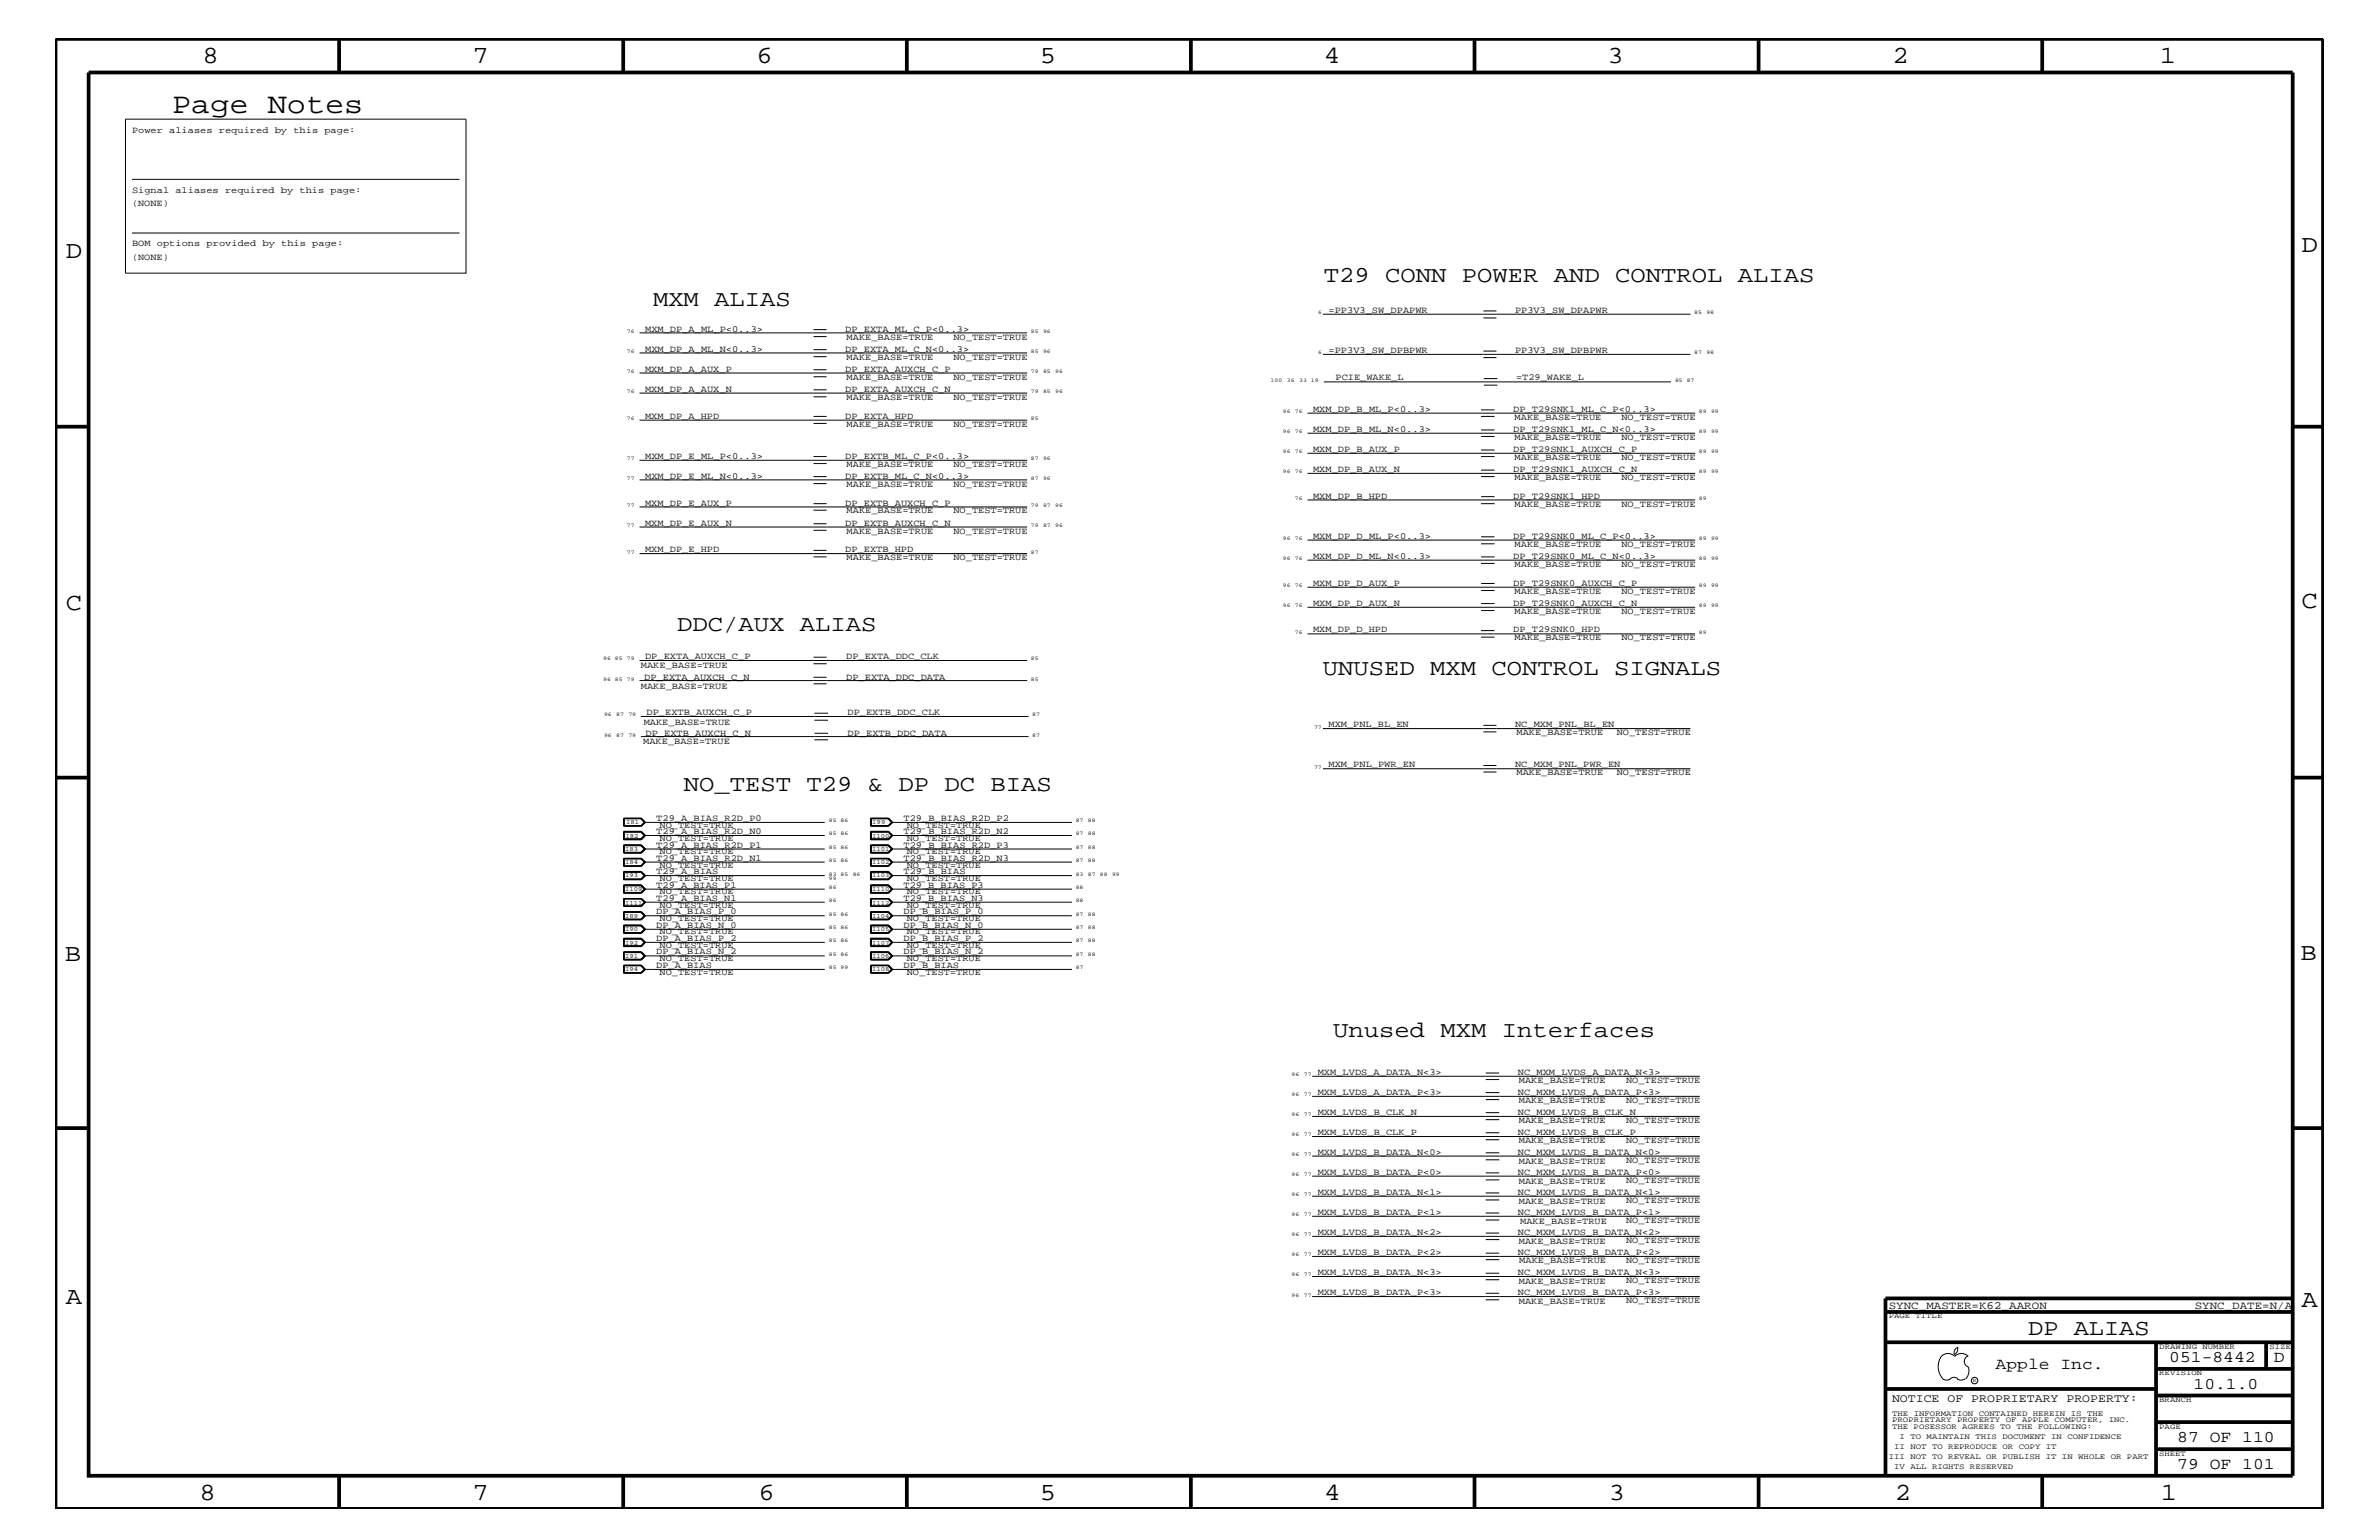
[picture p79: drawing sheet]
<svg xmlns="http://www.w3.org/2000/svg" width="432mm" height="279mm" viewBox="0 0 432 279" stroke-linecap="round" stroke-linejoin="round" font-family="sans-serif">
<defs><g id="words">
<text font-size="5.2" x="31.2" y="20.4">Page Notes</text>
<g font-size="4.5">
<text x="36.7" y="11.5">8</text>
<text x="85.8" y="11.5">7</text>
<text x="137.3" y="11.5">6</text>
<text x="188.7" y="11.5">5</text>
<text x="240.3" y="11.5">4</text>
<text x="291.8" y="11.5">3</text>
<text x="343.5" y="11.5">2</text>
<text x="392" y="11.5">1</text>
<text x="11.9" y="46.8">D</text>
<text x="417.7" y="45.7">D</text>
<text x="11.9" y="110.6">C</text>
<text x="417.7" y="110.3">C</text>
<text x="11.8" y="174.3">B</text>
<text x="417.6" y="174.2">B</text>
<text x="11.9" y="236.7">A</text>
<text x="417.7" y="237.1">A</text>
<text x="36.2" y="272.1">8</text>
<text x="85.8" y="272.1">7</text>
<text x="137.7" y="272.1">6</text>
<text x="188.7" y="272.1">5</text>
<text x="240.4" y="272.1">4</text>
<text x="292" y="272.1">3</text>
<text x="343.9" y="272.1">2</text>
<text x="392.2" y="272.1">1</text>
</g>
<g font-size="4.1">
<text x="240.3" y="51.1">T29 CONN POWER AND CONTROL ALIAS</text>
<text x="118.5" y="55.6">MXM ALIAS</text>
<text x="122.9" y="114.4">DDC/AUX ALIAS</text>
<text x="240.1" y="122.5">UNUSED MXM CONTROL SIGNALS</text>
<text x="124.1" y="143.5">NO_TEST T29 &amp; DP DC BIAS</text>
<text x="242" y="188.1">Unused MXM Interfaces</text>
<text x="368.1" y="242.3">DP ALIAS</text>
</g>
<g font-size="3">
<text x="362.2" y="248.4">Apple Inc.</text>
<text x="393.7" y="247.1">051-8442</text>
<text x="398.1" y="252">10.1.0</text>
<text x="412.7" y="247.1">D</text>
<text x="395.2" y="261.6">87 OF 110</text>
<text x="395.2" y="266.6">79 OF 101</text>
</g>
<text font-size="2.1" x="343.4" y="254.4">NOTICE OF PROPRIETARY PROPERTY:</text>
<g font-size="2">
<text x="342.8" y="237.4">SYNC_MASTER=K62_AARON</text>
<text x="398.4" y="237.4">SYNC_DATE=N/A</text>
</g>
<g font-size="1.7">
<text x="24" y="24.1">Power aliases required by this page:</text>
<text x="24" y="35">Signal aliases required by this page:</text>
<text x="24" y="37.4">(NONE)</text>
<text x="24" y="44.6">BOM options provided by this page:</text>
<text x="24" y="47.1">(NONE)</text>
<text x="241.1" y="56.8">=PP3V3_SW_DPAPWR</text>
<text x="275" y="56.8">PP3V3_SW_DPAPWR</text>
<text x="117.1" y="63.9">MXM_DP_A_ML_N&lt;0..3&gt;</text>
<text x="117.1" y="60.2">MXM_DP_A_ML_P&lt;0..3&gt;</text>
<text x="153.4" y="63.9">DP_EXTA_ML_C_N&lt;0..3&gt;</text>
<text x="153.4" y="60.2">DP_EXTA_ML_C_P&lt;0..3&gt;</text>
<text x="153.7" y="65.3">MAKE_BASE=TRUE</text>
<text x="153.7" y="61.7">MAKE_BASE=TRUE</text>
<text x="173.1" y="65.3">NO_TEST=TRUE</text>
<text x="173.1" y="61.7">NO_TEST=TRUE</text>
<text x="241.1" y="64">=PP3V3_SW_DPBPWR</text>
<text x="275" y="64">PP3V3_SW_DPBPWR</text>
<text x="117.1" y="71.1">MXM_DP_A_AUX_N</text>
<text x="117.1" y="67.5">MXM_DP_A_AUX_P</text>
<text x="153.4" y="67.5">DP_EXTA_AUXCH_C_P</text>
<text x="153.4" y="71.1">DP_EXTA_AUXCH_C_N</text>
<text x="153.7" y="68.9">MAKE_BASE=TRUE</text>
<text x="173.1" y="68.9">NO_TEST=TRUE</text>
<text x="242.4" y="69">PCIE_WAKE_L</text>
<text x="275.2" y="69">=T29_WAKE_L</text>
<text x="117.1" y="76">MXM_DP_A_HPD</text>
<text x="153.4" y="76">DP_EXTA_HPD</text>
<text x="153.7" y="77.4">MAKE_BASE=TRUE</text>
<text x="153.7" y="72.6">MAKE_BASE=TRUE</text>
<text x="173.1" y="77.4">NO_TEST=TRUE</text>
<text x="173.1" y="72.6">NO_TEST=TRUE</text>
<text x="238.3" y="74.7">MXM_DP_B_ML_P&lt;0..3&gt;</text>
<text x="274.7" y="74.7">DP_T29SNK1_ML_C_P&lt;0..3&gt;</text>
<text x="274.9" y="76.2">MAKE_BASE=TRUE</text>
<text x="294.3" y="76.2">NO_TEST=TRUE</text>
<text x="117.1" y="83.3">MXM_DP_E_ML_P&lt;0..3&gt;</text>
<text x="153.4" y="83.3">DP_EXTB_ML_C_P&lt;0..3&gt;</text>
<text x="238.3" y="82">MXM_DP_B_AUX_P</text>
<text x="238.3" y="78.3">MXM_DP_B_ML_N&lt;0..3&gt;</text>
<text x="274.7" y="82">DP_T29SNK1_AUXCH_C_P</text>
<text x="274.7" y="78.3">DP_T29SNK1_ML_C_N&lt;0..3&gt;</text>
<text x="274.9" y="83.5">MAKE_BASE=TRUE</text>
<text x="274.9" y="79.9">MAKE_BASE=TRUE</text>
<text x="294.3" y="83.5">NO_TEST=TRUE</text>
<text x="294.3" y="79.9">NO_TEST=TRUE</text>
<text x="117.1" y="86.9">MXM_DP_E_ML_N&lt;0..3&gt;</text>
<text x="153.4" y="86.9">DP_EXTB_ML_C_N&lt;0..3&gt;</text>
<text x="153.7" y="84.7">MAKE_BASE=TRUE</text>
<text x="153.7" y="88.3">MAKE_BASE=TRUE</text>
<text x="173.1" y="84.7">NO_TEST=TRUE</text>
<text x="173.1" y="88.3">NO_TEST=TRUE</text>
<text x="238.3" y="85.6">MXM_DP_B_AUX_N</text>
<text x="274.7" y="85.6">DP_T29SNK1_AUXCH_C_N</text>
<text x="274.9" y="87.1">MAKE_BASE=TRUE</text>
<text x="294.3" y="87.1">NO_TEST=TRUE</text>
<text x="117.1" y="95.4">MXM_DP_E_AUX_N</text>
<text x="117.1" y="91.7">MXM_DP_E_AUX_P</text>
<text x="153.4" y="91.7">DP_EXTB_AUXCH_C_P</text>
<text x="153.4" y="95.4">DP_EXTB_AUXCH_C_N</text>
<text x="153.7" y="93.2">MAKE_BASE=TRUE</text>
<text x="173.1" y="93.2">NO_TEST=TRUE</text>
<text x="238.3" y="90.5">MXM_DP_B_HPD</text>
<text x="274.7" y="90.5">DP_T29SNK1_HPD</text>
<text x="274.9" y="92">MAKE_BASE=TRUE</text>
<text x="294.3" y="92">NO_TEST=TRUE</text>
<text x="117.1" y="100.2">MXM_DP_E_HPD</text>
<text x="153.4" y="100.2">DP_EXTB_HPD</text>
<text x="153.7" y="101.6">MAKE_BASE=TRUE</text>
<text x="153.7" y="96.8">MAKE_BASE=TRUE</text>
<text x="173.1" y="101.6">NO_TEST=TRUE</text>
<text x="173.1" y="96.8">NO_TEST=TRUE</text>
<text x="238.3" y="101.4">MXM_DP_D_ML_N&lt;0..3&gt;</text>
<text x="238.3" y="97.7">MXM_DP_D_ML_P&lt;0..3&gt;</text>
<text x="274.7" y="97.7">DP_T29SNK0_ML_C_P&lt;0..3&gt;</text>
<text x="274.7" y="101.4">DP_T29SNK0_ML_C_N&lt;0..3&gt;</text>
<text x="274.9" y="99.3">MAKE_BASE=TRUE</text>
<text x="294.3" y="99.3">NO_TEST=TRUE</text>
<text x="238.3" y="106.3">MXM_DP_D_AUX_P</text>
<text x="274.7" y="106.3">DP_T29SNK0_AUXCH_C_P</text>
<text x="274.9" y="107.7">MAKE_BASE=TRUE</text>
<text x="274.9" y="102.9">MAKE_BASE=TRUE</text>
<text x="294.3" y="107.7">NO_TEST=TRUE</text>
<text x="294.3" y="102.9">NO_TEST=TRUE</text>
<text x="238.3" y="109.9">MXM_DP_D_AUX_N</text>
<text x="274.7" y="109.9">DP_T29SNK0_AUXCH_C_N</text>
<text x="274.9" y="111.4">MAKE_BASE=TRUE</text>
<text x="294.3" y="111.4">NO_TEST=TRUE</text>
<text x="117.1" y="119.6">DP_EXTA_AUXCH_C_P</text>
<text x="153.6" y="119.6">DP_EXTA_DDC_CLK</text>
<text x="238.3" y="114.8">MXM_DP_D_HPD</text>
<text x="274.7" y="114.8">DP_T29SNK0_HPD</text>
<text x="274.9" y="116.2">MAKE_BASE=TRUE</text>
<text x="294.3" y="116.2">NO_TEST=TRUE</text>
<text x="116.3" y="121.3">MAKE_BASE=TRUE</text>
<text x="116.3" y="125.1">MAKE_BASE=TRUE</text>
<text x="116.9" y="123.4">DP_EXTA_AUXCH_C_N</text>
<text x="153.6" y="123.4">DP_EXTA_DDC_DATA</text>
<text x="116.8" y="131.5">MAKE_BASE=TRUE</text>
<text x="117.3" y="129.7">DP_EXTB_AUXCH_C_P</text>
<text x="153.8" y="129.7">DP_EXTB_DDC_CLK</text>
<text x="241.1" y="131.9">MXM_PNL_BL_EN</text>
<text x="275" y="131.9">NC_MXM_PNL_BL_EN</text>
<text x="116.8" y="134.9">MAKE_BASE=TRUE</text>
<text x="117.2" y="133.5">DP_EXTB_AUXCH_C_N</text>
<text x="153.8" y="133.5">DP_EXTB_DDC_DATA</text>
<text x="275.3" y="133.4">MAKE_BASE=TRUE</text>
<text x="293.5" y="133.4">NO_TEST=TRUE</text>
<text x="241.1" y="139.2">MXM_PNL_PWR_EN</text>
<text x="275" y="139.2">NC_MXM_PNL_PWR_EN</text>
<text x="275.3" y="140.7">MAKE_BASE=TRUE</text>
<text x="293.5" y="140.7">NO_TEST=TRUE</text>
<text x="119.1" y="149">T29_A_BIAS_R2D_P0</text>
<text x="164" y="149">T29_B_BIAS_R2D_P2</text>
<text x="119.1" y="151.3">T29_A_BIAS_R2D_N0</text>
<text x="119.1" y="153.8">T29_A_BIAS_R2D_P1</text>
<text x="119.7" y="152.6">NO_TEST=TRUE</text>
<text x="119.7" y="155">NO_TEST=TRUE</text>
<text x="119.7" y="150.1">NO_TEST=TRUE</text>
<text x="164" y="153.8">T29_B_BIAS_R2D_P3</text>
<text x="164" y="151.3">T29_B_BIAS_R2D_N2</text>
<text x="164.6" y="150.1">NO_TEST=TRUE</text>
<text x="164.6" y="155">NO_TEST=TRUE</text>
<text x="164.6" y="152.6">NO_TEST=TRUE</text>
<text x="119.1" y="156.2">T29_A_BIAS_R2D_N1</text>
<text x="119.1" y="158.6">T29_A_BIAS</text>
<text x="119.1" y="161.1">T29_A_BIAS_P1</text>
<text x="119.7" y="157.4">NO_TEST=TRUE</text>
<text x="119.7" y="159.9">NO_TEST=TRUE</text>
<text x="164" y="156.2">T29_B_BIAS_R2D_N3</text>
<text x="164" y="158.6">T29_B_BIAS</text>
<text x="164" y="161.1">T29_B_BIAS_P3</text>
<text x="164.6" y="157.4">NO_TEST=TRUE</text>
<text x="164.6" y="159.9">NO_TEST=TRUE</text>
<text x="119.1" y="163.5">T29_A_BIAS_N1</text>
<text x="119.1" y="165.9">DP_A_BIAS_P_0</text>
<text x="119.7" y="164.7">NO_TEST=TRUE</text>
<text x="119.7" y="167.1">NO_TEST=TRUE</text>
<text x="119.7" y="162.2">NO_TEST=TRUE</text>
<text x="164" y="163.5">T29_B_BIAS_N3</text>
<text x="164" y="165.9">DP_B_BIAS_P_0</text>
<text x="164.6" y="164.7">NO_TEST=TRUE</text>
<text x="164.6" y="162.2">NO_TEST=TRUE</text>
<text x="164.6" y="167.1">NO_TEST=TRUE</text>
<text x="119.1" y="168.3">DP_A_BIAS_N_0</text>
<text x="119.1" y="170.7">DP_A_BIAS_P_2</text>
<text x="119.1" y="173.2">DP_A_BIAS_N_2</text>
<text x="119.7" y="169.5">NO_TEST=TRUE</text>
<text x="119.7" y="172">NO_TEST=TRUE</text>
<text x="164" y="168.3">DP_B_BIAS_N_0</text>
<text x="164" y="173.2">DP_B_BIAS_N_2</text>
<text x="164" y="170.7">DP_B_BIAS_P_2</text>
<text x="164.6" y="169.5">NO_TEST=TRUE</text>
<text x="164.6" y="172">NO_TEST=TRUE</text>
<text x="119.1" y="175.6">DP_A_BIAS</text>
<text x="119.7" y="176.8">NO_TEST=TRUE</text>
<text x="119.7" y="174.4">NO_TEST=TRUE</text>
<text x="164" y="175.6">DP_B_BIAS</text>
<text x="164.6" y="174.4">NO_TEST=TRUE</text>
<text x="164.6" y="176.8">NO_TEST=TRUE</text>
<text x="239.2" y="195">MXM_LVDS_A_DATA_N&lt;3&gt;</text>
<text x="275.5" y="195">NC_MXM_LVDS_A_DATA_N&lt;3&gt;</text>
<text x="275.7" y="196.5">MAKE_BASE=TRUE</text>
<text x="295.1" y="196.5">NO_TEST=TRUE</text>
<text x="239.2" y="202.3">MXM_LVDS_B_CLK_N</text>
<text x="239.2" y="198.7">MXM_LVDS_A_DATA_P&lt;3&gt;</text>
<text x="275.5" y="202.3">NC_MXM_LVDS_B_CLK_N</text>
<text x="275.5" y="198.7">NC_MXM_LVDS_A_DATA_P&lt;3&gt;</text>
<text x="275.7" y="203.8">MAKE_BASE=TRUE</text>
<text x="275.7" y="200.2">MAKE_BASE=TRUE</text>
<text x="295.1" y="203.7">NO_TEST=TRUE</text>
<text x="295.1" y="200.1">NO_TEST=TRUE</text>
<text x="239.2" y="205.9">MXM_LVDS_B_CLK_P</text>
<text x="239.2" y="209.6">MXM_LVDS_B_DATA_N&lt;0&gt;</text>
<text x="275.5" y="205.9">NC_MXM_LVDS_B_CLK_P</text>
<text x="275.5" y="209.6">NC_MXM_LVDS_B_DATA_N&lt;0&gt;</text>
<text x="275.7" y="207.5">MAKE_BASE=TRUE</text>
<text x="295.1" y="207.4">NO_TEST=TRUE</text>
<text x="239.2" y="213.2">MXM_LVDS_B_DATA_P&lt;0&gt;</text>
<text x="275.5" y="213.2">NC_MXM_LVDS_B_DATA_P&lt;0&gt;</text>
<text x="275.7" y="211.1">MAKE_BASE=TRUE</text>
<text x="275.7" y="214.7">MAKE_BASE=TRUE</text>
<text x="295.1" y="211">NO_TEST=TRUE</text>
<text x="295.1" y="214.7">NO_TEST=TRUE</text>
<text x="239.2" y="216.9">MXM_LVDS_B_DATA_N&lt;1&gt;</text>
<text x="239.2" y="220.4">MXM_LVDS_B_DATA_P&lt;1&gt;</text>
<text x="275.5" y="216.9">NC_MXM_LVDS_B_DATA_N&lt;1&gt;</text>
<text x="275.5" y="220.4">NC_MXM_LVDS_B_DATA_P&lt;1&gt;</text>
<text x="275.7" y="218.4">MAKE_BASE=TRUE</text>
<text x="295.1" y="218.3">NO_TEST=TRUE</text>
<text x="295.1" y="221.9">NO_TEST=TRUE</text>
<text x="239.2" y="224.1">MXM_LVDS_B_DATA_N&lt;2&gt;</text>
<text x="239.2" y="227.7">MXM_LVDS_B_DATA_P&lt;2&gt;</text>
<text x="275.5" y="224.1">NC_MXM_LVDS_B_DATA_N&lt;2&gt;</text>
<text x="275.5" y="227.7">NC_MXM_LVDS_B_DATA_P&lt;2&gt;</text>
<text x="275.7" y="225.7">MAKE_BASE=TRUE</text>
<text x="275.9" y="222">MAKE_BASE=TRUE</text>
<text x="295.1" y="225.6">NO_TEST=TRUE</text>
<text x="239.2" y="231.3">MXM_LVDS_B_DATA_N&lt;3&gt;</text>
<text x="275.5" y="231.3">NC_MXM_LVDS_B_DATA_N&lt;3&gt;</text>
<text x="275.7" y="232.9">MAKE_BASE=TRUE</text>
<text x="275.8" y="229.2">MAKE_BASE=TRUE</text>
<text x="295.1" y="229.2">NO_TEST=TRUE</text>
<text x="295.1" y="232.9">NO_TEST=TRUE</text>
<text x="239.2" y="235">MXM_LVDS_B_DATA_P&lt;3&gt;</text>
<text x="275.5" y="235">NC_MXM_LVDS_B_DATA_P&lt;3&gt;</text>
<text x="275.7" y="236.6">MAKE_BASE=TRUE</text>
<text x="295.1" y="236.4">NO_TEST=TRUE</text>
</g>
<g font-size="1.4">
<text x="342.8" y="239.2">PAGE TITLE</text>
<text x="391.9" y="244.7">DRAWING NUMBER</text>
<text x="411.9" y="244.7">SIZE</text>
<text x="391.9" y="249.5">REVISION</text>
<text x="343.4" y="256.8">THE INFORMATION CONTAINED HEREIN IS THE</text>
<text x="391.9" y="254.4">BRANCH</text>
<text x="343.4" y="259.3">THE POSESSOR AGREES TO THE FOLLOWING:</text>
<text x="343.4" y="258">PROPRIETARY PROPERTY OF APPLE COMPUTER, INC.</text>
<text x="343.8" y="262.9">II NOT TO REPRODUCE OR COPY IT</text>
<text x="344.8" y="261.1">I TO MAINTAIN THIS DOCUMENT IN CONFIDENCE</text>
<text x="391.9" y="259.3">PAGE</text>
<text x="342.8" y="264.7">III NOT TO REVEAL OR PUBLISH IT IN WHOLE OR PART</text>
<text x="343.8" y="266.6">IV ALL RIGHTS RESERVED</text>
<text x="391.9" y="264.1">SHEET</text>
</g>
<g font-size="1.2">
<text x="113.6" y="149.5">I81</text>
<text x="158.3" y="149.5">I99</text>
<text x="113.5" y="154.4">I83</text>
<text x="113.5" y="152.1">I82</text>
<text x="158.3" y="152">I100</text>
<text x="158.3" y="154.4">I101</text>
<text x="113.5" y="161.7">I109</text>
<text x="113.5" y="156.8">I84</text>
<text x="113.5" y="159.2">I93</text>
<text x="158.3" y="156.8">I102</text>
<text x="158.3" y="159.2">I103</text>
<text x="158.3" y="161.7">I110</text>
<text x="113.5" y="164.1">I111</text>
<text x="113.5" y="166.5">I89</text>
<text x="158.3" y="166.5">I104</text>
<text x="158.3" y="164.1">I112</text>
<text x="113.5" y="168.9">I90</text>
<text x="113.5" y="173.8">I91</text>
<text x="113.5" y="171.4">I92</text>
<text x="158.3" y="168.9">I105</text>
<text x="158.3" y="173.8">I106</text>
<text x="158.3" y="171.4">I107</text>
<text x="113.5" y="176.2">I94</text>
<text x="158.3" y="176.2">I108</text>
</g>
<g font-size="1">
<text x="239.3" y="57">6</text>
<text x="307.5" y="57">85</text>
<text x="309.7" y="57">98</text>
<text x="113.8" y="64">76</text>
<text x="113.8" y="60.4">76</text>
<text x="187.1" y="64">85</text>
<text x="187.1" y="60.4">85</text>
<text x="189.3" y="64">96</text>
<text x="189.3" y="60.4">96</text>
<text x="239.3" y="64.3">6</text>
<text x="307.5" y="64.3">87</text>
<text x="309.7" y="64.3">98</text>
<text x="113.8" y="71.3">76</text>
<text x="113.8" y="67.7">76</text>
<text x="187.1" y="67.7">79</text>
<text x="187.1" y="71.3">79</text>
<text x="189.3" y="67.7">85</text>
<text x="189.3" y="71.3">85</text>
<text x="191.5" y="67.7">96</text>
<text x="191.5" y="71.3">96</text>
<text x="230.6" y="69.3">100</text>
<text x="233.6" y="69.3">36</text>
<text x="235.8" y="69.3">33 19</text>
<text x="304" y="69.3">85 87</text>
<text x="113.8" y="76.2">76</text>
<text x="187.1" y="76.2">85</text>
<text x="232.8" y="75">96</text>
<text x="235" y="75">76</text>
<text x="308.4" y="75">89</text>
<text x="310.6" y="75">99</text>
<text x="113.8" y="83.5">77</text>
<text x="187.1" y="83.5">87</text>
<text x="189.3" y="83.5">96</text>
<text x="232.8" y="78.6">96</text>
<text x="232.8" y="82.2">96</text>
<text x="235" y="78.6">76</text>
<text x="235" y="82.2">76</text>
<text x="308.4" y="82.2">89</text>
<text x="308.4" y="78.6">89</text>
<text x="310.6" y="82.2">99</text>
<text x="310.6" y="78.6">99</text>
<text x="113.8" y="87.1">77</text>
<text x="187.1" y="87.1">87</text>
<text x="189.3" y="87.1">96</text>
<text x="232.8" y="85.9">96</text>
<text x="235" y="85.9">76</text>
<text x="308.4" y="85.9">89</text>
<text x="310.6" y="85.9">99</text>
<text x="113.8" y="95.6">77</text>
<text x="113.8" y="92">77</text>
<text x="187.1" y="95.6">79</text>
<text x="187.1" y="92">79</text>
<text x="189.3" y="95.6">87</text>
<text x="189.3" y="92">87</text>
<text x="191.5" y="95.6">96</text>
<text x="191.5" y="92">96</text>
<text x="235" y="90.7">76</text>
<text x="308.4" y="90.7">89</text>
<text x="113.8" y="100.4">77</text>
<text x="187.1" y="100.4">87</text>
<text x="232.8" y="101.6">96</text>
<text x="232.8" y="98">96</text>
<text x="235" y="101.6">76</text>
<text x="235" y="98">76</text>
<text x="308.4" y="101.6">89</text>
<text x="308.4" y="98">89</text>
<text x="310.6" y="101.6">99</text>
<text x="310.6" y="98">99</text>
<text x="232.8" y="106.5">96</text>
<text x="235" y="106.5">76</text>
<text x="308.4" y="106.5">89</text>
<text x="310.6" y="106.5">99</text>
<text x="232.8" y="110.2">96</text>
<text x="235" y="110.2">76</text>
<text x="308.4" y="110.2">89</text>
<text x="310.6" y="110.2">99</text>
<text x="109.5" y="119.8">96 85</text>
<text x="113.8" y="119.8">79</text>
<text x="187.1" y="119.8">85</text>
<text x="235" y="115">76</text>
<text x="308.4" y="115">89</text>
<text x="109.5" y="123.5">96 85</text>
<text x="113.8" y="123.5">79</text>
<text x="187.1" y="123.5">85</text>
<text x="109.6" y="130">96</text>
<text x="111.8" y="130">87</text>
<text x="114" y="130">79</text>
<text x="187.4" y="130">87</text>
<text x="109.6" y="133.6">96</text>
<text x="111.8" y="133.6">87</text>
<text x="114" y="133.6">79</text>
<text x="187.4" y="133.6">87</text>
<text x="238.5" y="132.2">77</text>
<text x="238.5" y="139.5">77</text>
<text x="150.5" y="149.2">85 86</text>
<text x="195.2" y="149.2">87</text>
<text x="197.4" y="149.2">88</text>
<text x="150.5" y="154">85 86</text>
<text x="150.5" y="151.6">85 86</text>
<text x="195.2" y="154">87</text>
<text x="195.2" y="151.6">87</text>
<text x="197.4" y="154">88</text>
<text x="197.4" y="151.6">88</text>
<text x="150.5" y="156.4">85 86</text>
<text x="150.5" y="158.9">83 85</text>
<text x="150.5" y="159.7">99</text>
<text x="150.5" y="161.3">86</text>
<text x="154.8" y="158.9">86</text>
<text x="195.2" y="156.4">87</text>
<text x="195.2" y="158.9">83</text>
<text x="195.2" y="161.3">88</text>
<text x="197.4" y="156.4">88</text>
<text x="197.4" y="158.9">87</text>
<text x="199.6" y="158.9">88</text>
<text x="201.8" y="158.9">99</text>
<text x="150.5" y="163.7">86</text>
<text x="150.5" y="166.1">85 86</text>
<text x="195.2" y="166.1">87</text>
<text x="195.2" y="163.7">88</text>
<text x="197.4" y="166.1">88</text>
<text x="150.5" y="168.6">85 86</text>
<text x="150.5" y="171">85 86</text>
<text x="150.5" y="173.4">85 86</text>
<text x="195.2" y="168.6">87</text>
<text x="195.2" y="173.4">87</text>
<text x="195.2" y="171">87</text>
<text x="197.4" y="168.6">88</text>
<text x="197.4" y="173.4">88</text>
<text x="197.4" y="171">88</text>
<text x="150.5" y="175.9">85 99</text>
<text x="195.2" y="175.9">87</text>
<text x="234.4" y="195.3">96</text>
<text x="236.6" y="195.3">77</text>
<text x="234.4" y="198.9">96</text>
<text x="234.4" y="202.6">96</text>
<text x="236.6" y="198.9">77</text>
<text x="236.6" y="202.6">77</text>
<text x="234.4" y="206.2">96</text>
<text x="234.4" y="209.7">96</text>
<text x="236.6" y="206.2">77</text>
<text x="236.6" y="209.7">77</text>
<text x="234.4" y="213.4">96</text>
<text x="236.6" y="213.4">77</text>
<text x="234.4" y="217">96</text>
<text x="234.4" y="220.7">96</text>
<text x="236.6" y="217">77</text>
<text x="236.6" y="220.7">77</text>
<text x="234.4" y="224.3">96</text>
<text x="234.4" y="228">96</text>
<text x="236.6" y="224.3">77</text>
<text x="236.6" y="228">77</text>
<text x="234.4" y="231.6">96</text>
<text x="236.6" y="231.6">77</text>
<text x="234.4" y="235.2">96</text>
<text x="236.6" y="235.2">77</text>
<text x="358.1" y="250.7">R</text>
</g>
</g></defs>
<g fill="none" stroke="#000" stroke-width=".18">
<path d="M22.8 21.6h61.8v28h-61.8zM24 32.5h59.4M24 42.3h59.4M147.7 59.8h2.3M240.1 57h66.7M269.2 57.7h2.4M269.2 56.4h2.4M116.1 60.4h70.3M116.1 64h70.3M116.1 67.7h70.3M116.1 71.3h70.3M116.1 76.2h70.3"/>
<path d="M147.7 61.1h2.3M147.7 64.7h2.3M147.7 63.4h2.3M147.7 68.4h2.3M147.7 67.1h2.3M147.7 72h2.3M147.7 70.7h2.3M147.7 76.8h2.3M147.7 75.6h2.3M237.3 75h70.4M237.3 78.6h70.4M240.1 64.3h66.7"/>
<path d="M240.3 69.3h63M268.8 75.6h2.5M268.8 74.4h2.5M268.8 79.2h2.5M268.8 78h2.5M269.2 64.9h2.4M269.2 63.7h2.4M269.3 69.9h2.5M269.3 68.7h2.5M116.1 83.5h70.3M116.1 87.1h70.3M116.1 92h70.3"/>
<path d="M116.1 95.6h70.3M147.7 84.1h2.3M147.7 82.8h2.3M147.7 87.7h2.3M147.7 86.5h2.3M147.7 92.6h2.3M147.7 91.4h2.3M147.7 96.2h2.3M147.7 95h2.3M147.7 99.9h2.3M237.3 82.2h70.4M237.3 85.9h70.4"/>
<path d="M237.3 90.7h70.4M237.3 98h70.4M268.8 82.8h2.5M268.8 86.5h2.5M268.8 91.4h2.5M268.8 81.6h2.5M268.8 85.3h2.5M268.8 90.1h2.5M268.8 98.7h2.5M268.8 97.4h2.5M116.1 100.4h70.3M116.1 119.8h70.3"/>
<path d="M147.7 101h2.3M147.7 119.2h2.3M237.3 101.6h70.4M237.3 106.5h70.4M237.3 110.2h70.4M237.3 115h70.4M268.8 101h2.5M268.8 102.2h2.5M268.8 107.1h2.5M268.8 105.9h2.5M268.8 110.8h2.5M268.8 109.5h2.5"/>
<path d="M268.8 115.6h2.5M268.8 114.4h2.5M116.1 123.5h70.3M116.3 130h70.4M116.3 133.6h70.4M147.7 120.4h2.3M147.7 124.1h2.3M147.7 122.9h2.3M147.8 130.7h2.5M147.8 129.4h2.5M147.8 134.2h2.5M147.8 133h2.5"/>
<path d="M240.1 132.2h66.7M240.1 139.5h66.7M269.2 132.8h2.4M269.2 131.6h2.4M269.2 138.9h2.4M113.2 150.8h3.2l.8 .8-.8 .7h-3.2zM113.2 150.9h3.2l.7 .7-.7 .7M113.2 153.3h3.2l.8 .7-.8 .8h-3.2zM113.2 153.4h3.2l.7 .6-.7 .7h-3.2M113.2 158.1h3.2l.8 .8-.8 .7h-3.2zM113.2 158.2h3.2l.7 .7-.7 .6h-3.2M113.3 150.9v1.4h3l.7-.7-.7-.7"/>
<path d="M113.3 151h3l.6 .6M113.3 153.4h3l.6 .6M113.3 158.3h3l.6 .6M113.3 153.4v1.3M113.3 158.2v1.3M116.3 155.8h-3v1.3h3M116.3 148.5h-3v1.3h3M116.3 148.5l.7 .7-.7 .6M116.3 148.5l.6 .7M116.3 153.4l.7 .6-.7 .7M116.3 155.8l.7 .6-.7 .7M116.3 155.8l.6 .6"/>
<path d="M116.3 158.2l.7 .7-.7 .6M116.4 155.7h-3.2v1.5h3.2M116.4 148.4h-3.2v1.5h3.2M116.4 148.4l.8 .8-.8 .7M116.4 148.4l.7 .8-.7 .7M116.4 155.7l.8 .7-.8 .8M116.4 155.7l.7 .7-.7 .8M116.9 151.6l-.6 .6h-3M116.9 151.6h32.8M116.9 154l-.6 .6h-3M116.9 154h32.8M116.9 156.4h32.8"/>
<path d="M116.9 158.9l-.6 .6h-3M116.9 158.9h32.8M116.9 149.2l-.6 .6M116.9 149.2h32.8M116.9 156.4l-.6 .7M158 150.8h3.3l.8 .8-.8 .7h-3.3zM158 153.3h3.3l.8 .7-.8 .8h-3.3zM158 158.1h3.3l.8 .8-.8 .7h-3.3zM158.1 152.3v-1.4h3.2l.7 .7-.7 .7M158.1 148.4v1.5M158.1 153.4h3.2l.7 .6-.7 .7h-3.2zM158.1 155.7v1.5"/>
<path d="M158.1 158.2h3.2l.7 .7-.7 .6h-3.2zM158.2 150.9v1.4h3l.7-.7-.7-.7M158.2 153.4v1.3M158.2 158.2v1.3M158.2 151h3l.6 .6M158.2 153.4h3l.6 .6M158.2 158.3h3l.6 .6M161.2 148.5h-3v1.3h3M161.2 155.8h-3v1.3h3M161.2 153.4l.7 .6-.7 .7M161.2 155.8l.7 .6-.7 .7M161.2 155.8l.6 .6"/>
<path d="M161.2 158.2l.7 .7-.7 .6M161.2 148.5l.7 .7-.7 .6M161.2 148.5l.6 .7M161.3 148.4h-3.3v1.5h3.3M161.3 155.7h-3.3v1.5h3.3M161.3 155.7l.8 .7-.8 .8M161.3 155.7l.7 .7-.7 .8M161.3 148.4l.8 .8-.8 .7M161.3 148.4l.7 .8-.7 .7M161.8 151.6l-.6 .6h-3M161.8 151.6h32.8M161.8 154l-.6 .6h-3"/>
<path d="M161.8 154h32.8M161.8 156.4l-.6 .7M161.8 156.4h32.8M161.8 158.9l-.6 .6h-3M161.8 158.9h32.8M161.8 149.2h32.8M161.8 149.2l-.6 .6M269.2 140.1h2.4M113.2 165.4h3.2l.8 .7-.8 .8h-3.2zM113.2 165.5h3.2l.7 .6-.7 .7h-3.2M113.2 167.8h3.2l.8 .8-.8 .8h-3.2zM113.2 172.7h3.2l.8 .7-.8 .8h-3.2z"/>
<path d="M113.2 172.7h3.2l.7 .7-.7 .7h-3.2M113.2 170.2h3.2l.8 .8-.8 .7h-3.2zM113.2 170.3h3.2l.7 .7-.7 .7M113.2 160.6h3.2l.8 .7-.8 .8h-3.2zM113.3 165.6h3l.6 .5M113.3 167.9h3l.7 .7-.7 .6h-3zM113.3 168h3l.6 .6M113.3 172.8h3l.6 .6M113.3 170.4h3l.7 .6-.7 .6h-3zM113.3 162v-1.4h3l.7 .7-.7 .7M113.3 165.5v1.3M113.3 172.7v1.4"/>
<path d="M113.3 160.7h3l.6 .6M116.3 175.2h-3v1.3h3M116.3 163.1h-3v1.3h3M116.3 163.1l.7 .6-.7 .7M116.3 163.1l.6 .6M116.3 165.5l.7 .6-.7 .7M116.3 172.7l.7 .7-.7 .7M116.3 170.4l.6 .6M116.3 175.2l.7 .7-.7 .6M116.3 175.2l.6 .7M116.4 167.8l.7 .8-.7 .7h-3.2M116.4 175.1h-3.2v1.5h3.2"/>
<path d="M116.4 163h-3.2v1.5h3.2M116.4 160.6l.7 .7-.7 .7h-3.2M116.4 163l.8 .7-.8 .8M116.4 163l.7 .7-.7 .8M116.4 175.1l.8 .8-.8 .7M116.4 175.1l.7 .8-.7 .7M116.9 166.1l-.6 .6h-3M116.9 166.1h32.8M116.9 168.6h32.8M116.9 173.4l-.6 .6h-3M116.9 173.4h32.8M116.9 171l-.6 .6h-3"/>
<path d="M116.9 171h32.8M116.9 175.9h32.8M116.9 161.3l-.6 .6h-3M116.9 161.3h32.8M116.9 163.7l-.6 .7M116.9 163.7h32.8M116.9 168.6l-.6 .6M116.9 175.9l-.6 .6M158 160.6h3.3l.8 .7-.8 .8h-3.3zM158 165.4h3.3l.8 .7-.8 .8h-3.3zM158 167.8h3.3l.8 .8-.8 .8h-3.3zM158 170.2h3.3l.8 .8-.8 .7h-3.3z"/>
<path d="M158 172.7h3.3l.8 .7-.8 .8h-3.3zM158.1 160.6v1.4h3.2l.7-.7-.7-.7M158.1 163v1.5M158.1 165.5h3.2l.7 .6-.7 .7h-3.2zM158.1 167.8v1.5h3.2l.7-.7-.7-.8M158.1 171.7v-1.4h3.2l.7 .7-.7 .7M158.1 172.7h3.2l.7 .7-.7 .7h-3.2zM158.1 175.1v1.5M158.2 162v-1.4h3l.7 .7-.7 .7M158.2 165.5v1.3M158.2 167.9h3l.7 .7-.7 .6h-3zM158.2 170.4h3l.7 .6-.7 .6h-3z"/>
<path d="M158.2 172.7v1.4M158.2 165.6h3l.6 .5M158.2 168h3l.6 .6M158.2 172.8h3l.6 .6M158.2 160.7h3l.6 .6M161.2 163.1h-3v1.3h3M161.2 175.2h-3v1.3h3M161.2 165.5l.7 .6-.7 .7M161.2 172.7l.7 .7-.7 .7M161.2 170.4l.6 .6M161.2 175.2l.7 .7-.7 .6M161.2 175.2l.6 .7"/>
<path d="M161.2 163.1l.7 .6-.7 .7M161.2 163.1l.6 .6M161.3 163h-3.3v1.5h3.3M161.3 175.1h-3.3v1.5h3.3M161.3 175.1l.8 .8-.8 .7M161.3 175.1l.7 .8-.7 .7M161.3 163l.8 .7-.8 .8M161.3 163l.7 .7-.7 .8M161.8 166.1l-.6 .6h-3M161.8 166.1h32.8M161.8 168.6l-.6 .6M161.8 168.6h32.8"/>
<path d="M161.8 173.4l-.6 .6h-3M161.8 173.4h32.8M161.8 171l-.6 .6h-3M161.8 171h32.8M161.8 175.9l-.6 .6M161.8 175.9h32.8M161.8 161.3l-.6 .6h-3M161.8 161.3h32.8M161.8 163.7h32.8M161.8 163.7l-.6 .7M238.2 195.3h70.3M238.2 198.9h70.3"/>
<path d="M269.7 195.9h2.4M269.7 194.7h2.4M269.7 199.5h2.4M269.7 198.2h2.4M238.2 202.6h70.3M238.2 206.2h70.3M238.2 209.7h70.3M238.2 213.4h70.3M238.2 217h70.3M269.7 203.1h2.4M269.7 201.9h2.4M269.7 206.8h2.4"/>
<path d="M269.7 205.5h2.4M269.7 210.4h2.4M269.7 209.2h2.4M269.7 214.1h2.4M269.7 212.8h2.4M269.7 217.7h2.4M269.7 216.4h2.4M238.2 220.7h70.3M238.2 224.3h70.3M238.2 228h70.3M238.2 231.6h70.3M238.2 235.2h70.3"/>
<path d="M269.7 221.3h2.4M269.7 220.1h2.4M269.7 224.9h2.4M269.7 223.7h2.4M269.7 228.5h2.4M269.7 227.4h2.4M269.7 232.2h2.4M269.7 231h2.4M269.7 235.8h2.4M269.7 234.6h2.4M352.3 246.1a1.69 1.69 0 0 1 2.5 0 1.72 1.72 0 0 1 2.4 0M352.4 246a3.2 3.2 0 0 0 .4 4.3l.8 .1 .4-.2"/>
<path d="M354 250.2l.7-.3 .7 .3M355.2 250.2l.7 .2 .7-.2M355.3 244.4v.3a1.18 1.18 0 0 1-.6 1.1M355.4 244.4a.99 .99 0 0 0-.6 1.4M357.2 246a1.04 1.04 0 0 0-.7 1 1.04 1.04 0 0 0 .7 1M357.3 248l.1 .7a2.11 2.11 0 0 1-.6 1.5"/>
<circle cx="358.4" cy="250.5" r=".59"/>
</g>
<g fill="none" stroke="#000" stroke-width=".68" stroke-linecap="butt">
<path d="M10.1 7.1h411.5v266.7h-411.5zM16.1 13.2h400v254.5h-400zM61.6 7.1v6.1M113.1 7.1v6.1M164.6 7.1v6.1M216.2 7.1v6.1M267.6 7.1v6.1M319.2 7.1v6.1M370.7 7.1v6.1M10.1 77.4h6M416.1 77.4h5.5M10.1 141.1h6"/>
<path d="M416.1 141.1h5.5M10.1 204.7h6M416.1 204.7h5.5M342.2 238h73.9M416.1 235.6h-73.9v32.1M342.2 243.5h73.9M342.2 252h49.1M391.3 243.5v24.2M391.3 258h24.8M391.3 253.2h24.8M391.3 248.4h24.8M411.3 243.5v4.9"/>
<path d="M61.6 267.7v6.1M113.1 267.7v6.1M164.6 267.7v6.1M216.2 268v5.8M267.6 267.7v6.1M319.2 267.7v6.1M370.7 267.7v6.1M391.3 262.9h24.8"/>
</g>
<use href="#words"/>
</svg>
